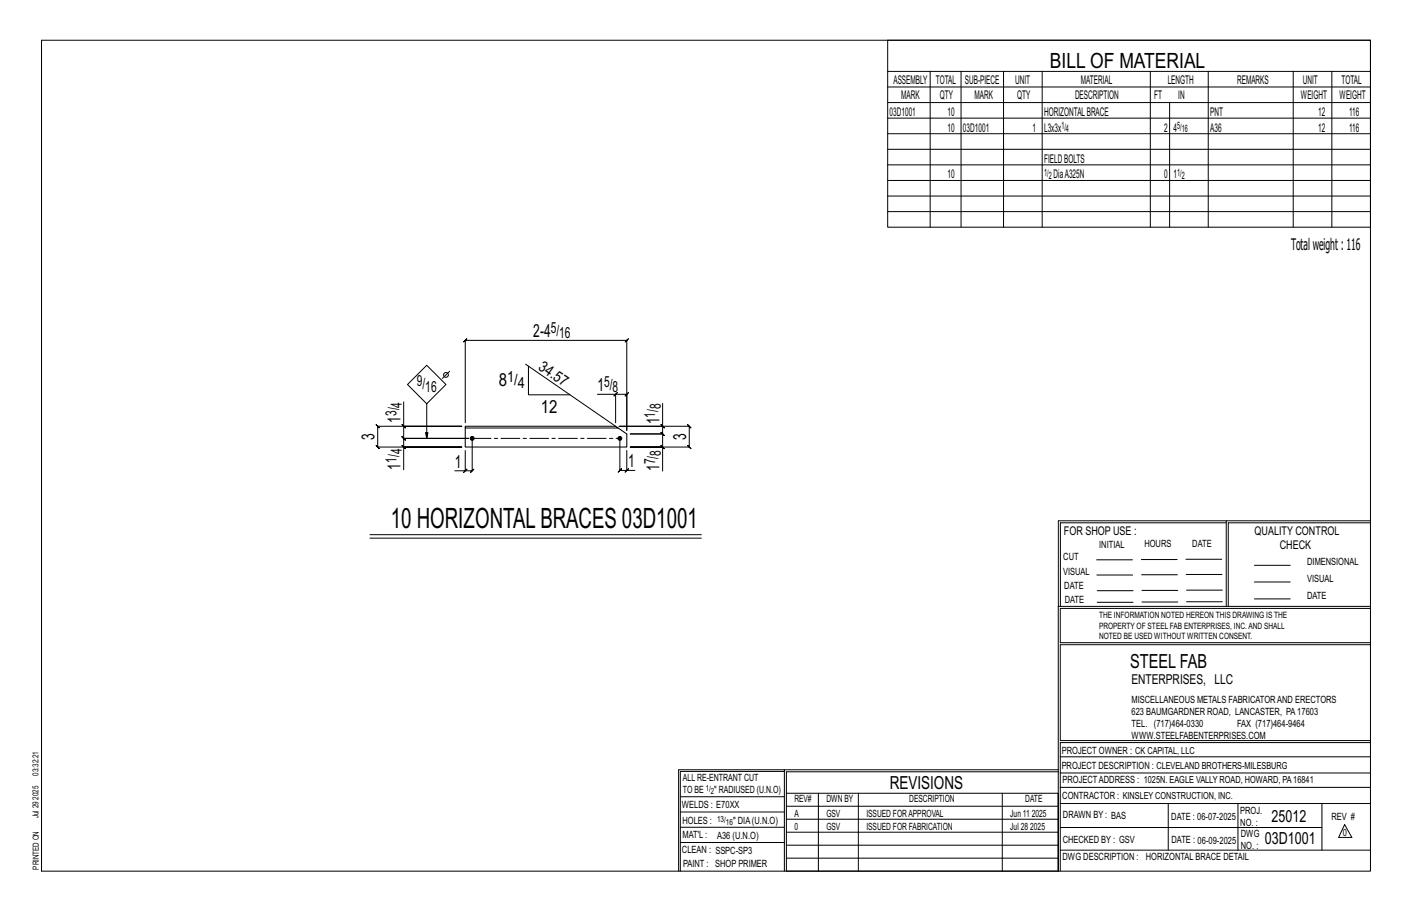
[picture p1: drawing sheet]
<svg xmlns="http://www.w3.org/2000/svg" width="432mm" height="279mm" viewBox="0 0 432 279" stroke-linecap="round" stroke-linejoin="round" font-family="sans-serif">
<defs><g id="words">
<text font-size="8.6" x="119.5" y="161.5">10 HORIZONTALBRACES 03D1001</text>
<text font-size="6.4" x="321.1" y="20.7">BILL OF MATERIAL</text>
<text font-size="5.9" x="345.6" y="204.1">STEEL FAB</text>
<g font-size="5.5">
<text x="163.1" y="103.1">2-4</text>
<text x="152.5" y="118.1">8</text>
<text x="182.7" y="119.5">1</text>
<text x="122.5" y="129.3" transform="rotate(-90 122.5 129.3)">1</text>
<text x="165.4" y="126.3">12</text>
<text x="201.6" y="129.7" transform="rotate(-90 201.6 129.7)">1</text>
<text x="114.5" y="134.6" transform="rotate(-90 114.5 134.6)">3</text>
<text x="209.8" y="134.6" transform="rotate(-90 209.8 134.6)">3</text>
<text x="122.5" y="143.6" transform="rotate(-90 122.5 143.6)">1</text>
<text x="139.1" y="142.9">1</text>
<text x="192.1" y="142.8">1</text>
<text x="201.6" y="144" transform="rotate(-90 201.6 144)">1</text>
<text x="272.2" y="241.1">REVISIONS</text>
</g>
<g font-size="5.1">
<text x="388.9" y="251.3">25012</text>
<text x="386.8" y="258.1">03D1001</text>
</g>
<text font-size="4.9" x="394.8" y="76.4">Totalweight : 116</text>
<g font-size="4.7">
<text x="168.4" y="101.8">5/</text>
<text x="171" y="103.5">16</text>
<text x="164.4" y="112.8" transform="rotate(35 164.4 112.8)">34.57</text>
<text x="127.4" y="118.1">9/</text>
<text x="130.1" y="119.7">16</text>
<text x="155.1" y="116.8">1/</text>
<text x="158.4" y="118.5">4</text>
<text x="184.7" y="118.3">5/</text>
<text x="187.3" y="120">8</text>
<text x="122.9" y="124.6" transform="rotate(-90 122.9 124.6)">4</text>
<text x="202.1" y="125" transform="rotate(-90 202.1 125)">8</text>
<text x="121.2" y="127.2" transform="rotate(-90 121.2 127.2)">3/</text>
<text x="200.4" y="127.6" transform="rotate(-90 200.4 127.6)">1/</text>
<text x="121.2" y="141.5" transform="rotate(-90 121.2 141.5)">1/</text>
<text x="122.9" y="138.9" transform="rotate(-90 122.9 138.9)">4</text>
<text x="200.4" y="142" transform="rotate(-90 200.4 142)">7/</text>
<text x="202.1" y="139.3" transform="rotate(-90 202.1 139.3)">8</text>
</g>
<text font-size="4.2" x="346" y="209.1">ENTERPRISES, LLC</text>
<g font-size="3.7">
<text x="273.2" y="25.6">ASSEMBLY</text>
<text x="286.2" y="25.6">TOTAL</text>
<text x="295.1" y="25.6">SUB-PIECE</text>
<text x="310.4" y="25.6">UNIT</text>
<text x="330.5" y="25.6">MATERIAL</text>
<text x="357.1" y="25.6">LENGTH</text>
<text x="378.3" y="25.6">REMARKS</text>
<text x="398.4" y="25.6">UNIT</text>
<text x="410.2" y="25.6">TOTAL</text>
<text x="272.1" y="35.5">03D1001</text>
<text x="275.6" y="30.4">MARK</text>
<text x="287.4" y="30.4">QTY</text>
<text x="289.8" y="35.5">10</text>
<text x="298" y="30.4">MARK</text>
<text x="311" y="30.4">QTY</text>
<text x="319.3" y="35.5">HORIZONTALBRACE</text>
<text x="328.7" y="30.4">DESCRIPTION</text>
<text x="353" y="30.4">FT</text>
<text x="360.3" y="30.4">IN</text>
<text x="370.1" y="35.5">PNT</text>
<text x="397.8" y="30.4">WEIGHT</text>
<text x="403.2" y="35.5">12</text>
<text x="409.6" y="30.4">WEIGHT</text>
<text x="412.6" y="35.5">116</text>
<text x="289.8" y="40.2">10</text>
<text x="294.5" y="40.2">03D1001</text>
<text x="315.8" y="40.2">1</text>
<text x="319.3" y="40.2">L3x3x</text>
<text x="356" y="40.2">2</text>
<text x="358.9" y="40.2">4</text>
<text x="370.1" y="40.2">A36</text>
<text x="403.2" y="40.2">12</text>
<text x="412.6" y="40.2">116</text>
<text x="319.3" y="49.7">FIELDBOLTS</text>
<text x="289.8" y="54.5">10</text>
<text x="322.2" y="54.5">DiaA325N</text>
<text x="356" y="54.5">0</text>
<text x="358.9" y="54.5">1</text>
<text x="325.3" y="163.4">FOR SHOP USE :</text>
<text x="383.7" y="163.4">QUALITY CONTROL</text>
<text x="391.4" y="167.8">CHECK</text>
</g>
<g font-size="3.1">
<text x="324.6" y="39.4">1/</text>
<text x="326" y="40.5">4</text>
<text x="360" y="39.4">5/</text>
<text x="361.4" y="40.5">16</text>
<text x="319.3" y="53.7">1/</text>
<text x="360" y="53.7">1/</text>
<text x="320.7" y="54.8">2</text>
<text x="361.4" y="54.8">2</text>
<text x="336.2" y="167.4">INITIAL</text>
<text x="350" y="167.1">HOURS</text>
<text x="364.6" y="167.2">DATE</text>
<text x="325.2" y="171.3">CUT</text>
<text x="399.8" y="172.8">DIMENSIONAL</text>
<text x="325.1" y="175.8">VISUAL</text>
<text x="399.8" y="177.9">VISUAL</text>
<text x="325.5" y="180">DATE</text>
<text x="325.7" y="184.4">DATE</text>
<text x="399.8" y="183.1">DATE</text>
<text x="346" y="215">MISCELLANEOUS METALS FABRICATORAND ERECTORS</text>
<text x="346" y="218.6">623 BAUMGARDNER ROAD, LANCASTER, PA17603</text>
<text x="346" y="225.8">WWW.STEELFABENTERPRISES.COM</text>
<text x="346" y="222.2">TEL. (717)464-0330</text>
<text x="378.3" y="222.2">FAX (717)464-9464</text>
<text x="324.7" y="230.5">PROJECT OWNER : CK CAPITAL, LLC</text>
<text x="208.8" y="238.8">ALL RE-ENTRANT CUT</text>
<text x="324.7" y="235.1">PROJECT DESCRIPTION : CLEVELAND BROTHERS-MILESBURG</text>
<text x="324.9" y="239.5">PROJECTADDRESS : 1025N. EAGLE VALLY ROAD, HOWARD, PA16841</text>
<text x="208.8" y="242.5">TO BE</text>
<text x="218.4" y="242.5">&quot; RADIUSED (U.N.O)</text>
<text x="242.9" y="245.3">REV#</text>
<text x="252.7" y="245.3">DWN BY</text>
<text x="278.1" y="245.3">DESCRIPTION</text>
<text x="313.5" y="245.3">DATE</text>
<text x="324.9" y="244.2">CONTRACTOR : KINSLEY CONSTRUCTION, INC.</text>
<text x="208.5" y="247">WELDS : E70XX</text>
<text x="208.7" y="251.7">HOLES :</text>
<text x="224.2" y="251.8">&quot; DIA(U.N.O)</text>
<text x="242.9" y="249.9">A</text>
<text x="252.7" y="249.9">GSV</text>
<text x="264.9" y="249.9">ISSUED FORAPPROVAL</text>
<text x="309" y="249.9">Jun 11</text>
<text x="315.5" y="249.9">2025</text>
<text x="325.1" y="250">DRAWN BY : BAS</text>
<text x="358.2" y="250.5">DATE : 06-07-2025</text>
<text x="379.3" y="248.9">PROJ.</text>
<text x="407.2" y="250.5">REV #</text>
<text x="208.7" y="256.3">MAT'L :</text>
<text x="219.3" y="256.4">A36 (U.N.O)</text>
<text x="242.9" y="253.8">0</text>
<text x="252.7" y="253.8">GSV</text>
<text x="264.9" y="253.8">ISSUED FOR FABRICATION</text>
<text x="309" y="253.8">Jul 28</text>
<text x="315" y="253.8">2025</text>
<text x="325" y="257.6">CHECKED BY : GSV</text>
<text x="358.3" y="257.7">DATE : 06-09-2025</text>
<text x="379.3" y="252.5">NO. :</text>
<text x="379.5" y="255.9">DWG</text>
<text x="410.6" y="255.5">0</text>
<text x="208.6" y="260.7">CLEAN : SSPC-SP3</text>
<text x="324.9" y="262.9">DWG DESCRIPTION :</text>
<text x="350.4" y="263">HORIZONTAL BRACE DETAIL</text>
<text x="379.5" y="259.5">NO. :</text>
<text x="208.9" y="265">PAINT : SHOP PRIMER</text>
</g>
<g font-size="2.7">
<text x="336.1" y="189">THE INFORMATION NOTED HEREON THIS DRAWING IS THE</text>
<text x="336.1" y="195.4">NOTED BE USED WITHOUT WRITTEN CONSENT.</text>
<text x="336.1" y="192.2">PROPERTY OF STEEL FAB ENTERPRISES, INC.AND SHALL</text>
</g>
<g font-size="2.6">
<text x="215.9" y="241.8">1/</text>
<text x="217.4" y="242.7">2</text>
<text x="219.3" y="251.1">13/</text>
<text x="222" y="252.1">16</text>
</g>
<g font-size="2.5">
<text x="11.7" y="237.1" transform="rotate(-90 11.7 237.1)">03:32:21</text>
<text x="11.8" y="244.4" transform="rotate(-90 11.8 244.4)">2025</text>
<text x="11.8" y="250.1" transform="rotate(-90 11.8 250.1)">Jul 29</text>
<text x="11.9" y="265.8" transform="rotate(-90 11.9 265.8)">PRINTED ON</text>
</g>
</g></defs>
<g fill="none" stroke="#000" stroke-width=".31">
<path d="M12.7 12.3h406.4v254h-406.4zM271.5 12.3h147.6v57.2h-147.6zM271.5 21.8h147.6M271.5 26.6h147.6M271.5 31.4h147.6M271.5 36.1h147.6M284.5 21.8v47.7M293.9 21.8v47.7M306.9 21.8v47.7M318.7 21.8v47.7M351.8 21.8v47.7M357.7 31.4v38.1"/>
<path d="M369.5 21.8v47.7M395.5 21.8v47.7M407.3 21.8v47.7M271.5 40.9h147.6M271.5 45.6h147.6M271.5 50.4h147.6M271.5 55.2h147.6M271.5 59.9h147.6M271.5 64.7h147.6M137.5 113.5l-2.2 2.2M160.7 111.3l27.6 19M161.6 111.9v8.8h12.7"/>
<path d="M122.9 136.2l1 1zM122.9 129.8l1 1zM123.4 122.9v7.4h17.8h-25.7l-.5-.5 1 1-.5-.5v6.4l-.5-.5 1 1-.5-.5h25.7h-17.8v6.9M123.4 130.3v3.7l-.5-.5 1 1-.5-.5h19.9h-19.9l-.5-.5 1 1-.5-.5v2.7M130.5 123.4l5.9-5.9-5.9-5.8-5.9 5.8 5.9 5.9v10.6l-.4-1.7h.8l-.4 1.7M142.3 137.7v6.2h-3.2M144.4 134v9.9l.5-.5-1 1 .5-.5h-2.1M182.7 120.5h5.6v8.7M188.3 120.5h3.4l-.5 .5 1-1-.5 .5v11.1v-27.6l.5-.5-1 1 .5-.5h-49.4l.5-.5-1 1 .5-.5v25.2M188.8 120l-1 1zM189.6 134v9.8l-.5 .5 1-1-.5 .5h2.1M191.7 137.7v6.1h2.5"/>
<path d="M202.1 129.8l1 1zM202.1 136.2l1 1zM202.6 123.3v7h-13.3h21.5l-.5-.5 1 1-.5-.5v6.4l-.5-.5 1 1-.5-.5h-18.1h9.9v7.3M202.6 130.3v2.4l-.5-.5 1 1-.5-.5h-9.9h9.9l-.5-.5 1 1-.5-.5v4M142.8 143.4l-1 1zM191.7 143.8l.5-.5-1 1zM375 159.8h-50.7v25.6M375 159.2h-51.3l-.1 107.1M419.1 159.2h-44.1v26.2M419.1 159.8h-43.5v25.6M113.1 163.4h101.4M113.1 164.5h101.4"/>
<path d="M335.4 171.1h10.9M335.4 175.8h11M349 171h11M349.1 175.7h11M362.7 171h10.9M362.7 175.6h11M383.6 172.8h11M383.6 177.9h11M323.7 185.4h95.4M335.5 184.1h11M335.5 180.6h11M349.2 184h11"/>
<path d="M349.2 180.5h11M362.9 180.4h10.9M362.9 184h10.9M383.6 183.1h11M419.1 186h-94.9v10.5h94.9M419.1 197.1h-94.9v29.3h94.9v.6h-94.9v39.3M239.9 235.8h-31.9v30.5M239.9 235.3h-32.4v31M323.6 235.3h-83.7v31M323.6 235.9h-83.1v6.6M324.2 236.3h94.9M324.2 231.4h94.9"/>
<path d="M208 252.9h31.9M208 257.5h31.9M208 243.6h31.9M208 248.2h31.9M240.5 242.5h83.1v23.8h-83.1zM240.5 258.4h83.1M240.5 254.4h83.1M240.5 250.4h83.1M240.5 246.5h83.1M250.3 242.5v23.8M262.5 242.5v23.8M306.5 242.5v23.8"/>
<path d="M324.2 253h80.1M324.2 245.6h94.9M324.2 259.9h94.9M324.2 240.7h94.9M357.3 245.6v14.3M378.6 245.6v14.3M404.3 245.6v14.3M411.2 252.1l2.2 3.9h-4zM240.5 262.3h83.1"/>
<circle cx="136.4" cy="114.6" r=".74"/>
</g>
<g fill="#000" stroke="#000" stroke-width=".31">
<circle cx="144.4" cy="134" r=".6"/>
<circle cx="189.6" cy="134" r=".6"/>
</g>
<path d="M142.3 130.3h46l.7 .5h-46.7zM142.3 130.8v5.9h49.4v-4l-2.7-1.9" fill="none" stroke="#000" stroke-width=".32"/>
<path d="M144.4 134h45.2" fill="none" stroke="#000" stroke-width=".31" stroke-dasharray="5.8 1 1 1"/>
<use href="#words"/>
</svg>
